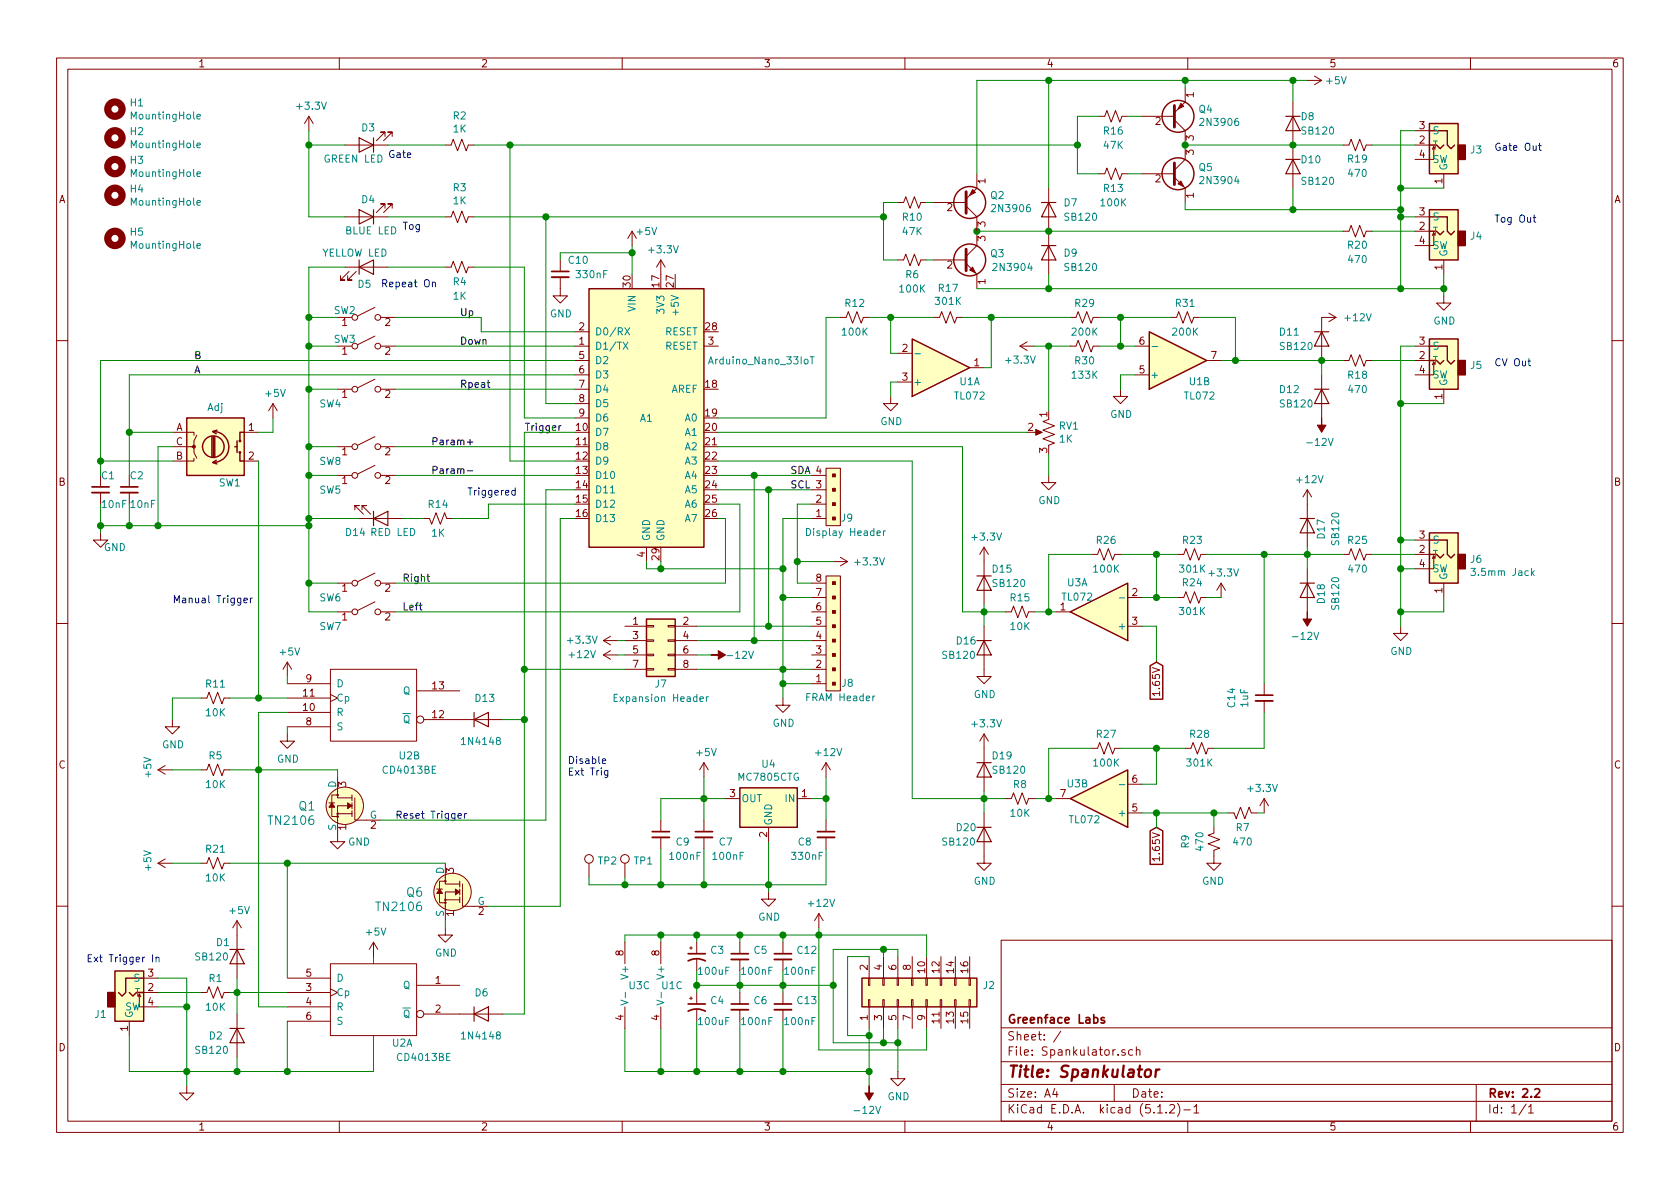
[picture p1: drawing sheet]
<svg xmlns="http://www.w3.org/2000/svg" width="297mm" height="210mm" viewBox="0 0 297 210" stroke-linecap="round" stroke-linejoin="round" font-family="sans-serif">
<defs><g id="words">
<text font-size="2.8" fill="#840000" x="178" y="190.5">Title: Spankulator</text>
<g font-size="2.1" fill="#008484">
<text x="52.9" y="143.3">Q1</text>
<text x="47.8" y="145.9">TN2106</text>
<text x="66.8" y="161.1">TN2106</text>
<text x="71.9" y="158.6">Q6</text>
</g>
<g font-size="2.1" fill="#840000">
<text x="178" y="184">Sheet: /</text>
<text x="178" y="181">Greenface Labs</text>
<text x="178" y="186.7">File: Spankulator.sch</text>
<text x="178" y="196.9">KiCad E.D.A. kicad (5.1.2)-1</text>
<text x="178" y="194.1">Size: A4</text>
<text x="200" y="194.1">Date:</text>
<text x="263" y="194.1">Rev: 2.2</text>
<text x="263" y="196.9">Id: 1/1</text>
</g>
<g font-size="1.8" fill="#840000">
<text x="35" y="11.9">1</text>
<text x="85" y="11.9">2</text>
<text x="135" y="11.9">3</text>
<text x="185" y="11.9">4</text>
<text x="235" y="11.9">5</text>
<text x="285" y="11.9">6</text>
<text x="211.1" y="17.2" transform="rotate(-90 211.1 17.2)">1</text>
<text x="204.3" y="22.1">2</text>
<text x="251" y="22.9">3</text>
<text x="211.1" y="27.4" transform="rotate(-90 211.1 27.4)">3</text>
<text x="211.1" y="24.9" transform="rotate(-90 211.1 24.9)">3</text>
<text x="251" y="25.4">2</text>
<text x="251" y="27.9">4</text>
<text x="10.4" y="35.9">A</text>
<text x="174.2" y="32.5" transform="rotate(-90 174.2 32.5)">1</text>
<text x="204.3" y="32.3">2</text>
<text x="211.1" y="35" transform="rotate(-90 211.1 35)">1</text>
<text x="255" y="32.5" transform="rotate(-90 255 32.5)">1</text>
<text x="285.4" y="35.9">A</text>
<text x="167.5" y="37.3">2</text>
<text x="174.2" y="40.1" transform="rotate(-90 174.2 40.1)">3</text>
<text x="251" y="40.6">2</text>
<text x="251" y="38.1">3</text>
<text x="167.5" y="47.5">2</text>
<text x="174.2" y="42.6" transform="rotate(-90 174.2 42.6)">3</text>
<text x="251" y="43.2">4</text>
<text x="255" y="47.7" transform="rotate(-90 255 47.7)">1</text>
<text x="111.5" y="50.7" transform="rotate(-90 111.5 50.7)">30</text>
<text x="116.6" y="50.7" transform="rotate(-90 116.6 50.7)">17</text>
<text x="119.1" y="50.7" transform="rotate(-90 119.1 50.7)">27</text>
<text x="174.2" y="50.3" transform="rotate(-90 174.2 50.3)">1</text>
<text x="60.5" y="57.7">1</text>
<text x="68.1" y="57.7">2</text>
<text x="102.4" y="58.4">2</text>
<text x="124.8" y="58.4">28</text>
<text x="60.5" y="62.7">1</text>
<text x="68.1" y="62.7">2</text>
<text x="102.4" y="61">1</text>
<text x="102.4" y="63.5">5</text>
<text x="125.2" y="61">3</text>
<text x="159.5" y="62.2">2</text>
<text x="172.2" y="64.8">1</text>
<text x="201.4" y="61">6</text>
<text x="214.1" y="63.5">7</text>
<text x="251" y="63.5">2</text>
<text x="251" y="61">3</text>
<text x="60.5" y="70.4">1</text>
<text x="68.1" y="70.4">2</text>
<text x="102.4" y="66">6</text>
<text x="102.4" y="68.6">7</text>
<text x="102.4" y="71.1">8</text>
<text x="124.8" y="68.6">18</text>
<text x="159.5" y="67.3">3</text>
<text x="201.4" y="66">5</text>
<text x="251" y="66">4</text>
<text x="255" y="70.6" transform="rotate(-90 255 70.6)">1</text>
<text x="31.1" y="76.2">A</text>
<text x="44" y="76.2">1</text>
<text x="101.9" y="76.2">10</text>
<text x="102.4" y="73.7">9</text>
<text x="124.8" y="73.7">19</text>
<text x="124.8" y="76.2">20</text>
<text x="181.8" y="76.2">2</text>
<text x="185.2" y="73.8" transform="rotate(-90 185.2 73.8)">1</text>
<text x="31.1" y="81.3">B</text>
<text x="31.1" y="78.7">C</text>
<text x="44" y="81.3">2</text>
<text x="60.5" y="80.5">1</text>
<text x="68.1" y="80.5">2</text>
<text x="101.9" y="78.7">11</text>
<text x="101.9" y="81.3">12</text>
<text x="101.9" y="83.8">13</text>
<text x="124.8" y="78.7">21</text>
<text x="124.8" y="81.3">22</text>
<text x="124.8" y="83.8">23</text>
<text x="185.2" y="80.1" transform="rotate(-90 185.2 80.1)">3</text>
<text x="10.4" y="85.9">B</text>
<text x="60.5" y="85.6">1</text>
<text x="68.1" y="85.6">2</text>
<text x="101.9" y="86.4">14</text>
<text x="101.9" y="88.9">15</text>
<text x="124.8" y="86.4">24</text>
<text x="124.8" y="88.9">25</text>
<text x="144.3" y="88.9">2</text>
<text x="285.4" y="85.9">B</text>
<text x="101.9" y="91.4">16</text>
<text x="124.8" y="91.4">26</text>
<text x="144.3" y="91.4">1</text>
<text x="251" y="95.2">3</text>
<text x="114" y="98.5" transform="rotate(-90 114 98.5)">4</text>
<text x="116.6" y="99" transform="rotate(-90 116.6 99)">29</text>
<text x="251" y="97.8">2</text>
<text x="251" y="100.3">4</text>
<text x="60.5" y="104.6">1</text>
<text x="68.1" y="104.6">2</text>
<text x="144.3" y="107.9">6</text>
<text x="144.3" y="105.4">7</text>
<text x="144.3" y="102.9">8</text>
<text x="187.5" y="107.9">1</text>
<text x="200.2" y="105.4">2</text>
<text x="255" y="104.9" transform="rotate(-90 255 104.9)">1</text>
<text x="60.5" y="109.7">1</text>
<text x="68.1" y="109.7">2</text>
<text x="111.9" y="110.5">1</text>
<text x="111.9" y="113">3</text>
<text x="120.8" y="110.5">2</text>
<text x="120.8" y="113">4</text>
<text x="144.3" y="113">4</text>
<text x="144.3" y="110.5">5</text>
<text x="200.2" y="110.5">3</text>
<text x="111.9" y="115.6">5</text>
<text x="111.9" y="118.1">7</text>
<text x="120.8" y="115.6">6</text>
<text x="120.8" y="118.1">8</text>
<text x="144.3" y="118.1">2</text>
<text x="144.3" y="115.6">3</text>
<text x="53.6" y="125.7">10</text>
<text x="53.6" y="123.2">11</text>
<text x="54.1" y="120.6">9</text>
<text x="76.5" y="121.9">13</text>
<text x="144.3" y="120.6">1</text>
<text x="205.1" y="122.5" transform="rotate(-90 205.1 122.5)">1.65V</text>
<text x="54.1" y="128.3">8</text>
<text x="76.5" y="127">12</text>
<text x="10.4" y="135.9">C</text>
<text x="285.4" y="135.9">C</text>
<text x="61.2" y="139.2" transform="rotate(-90 61.2 139.2)">3</text>
<text x="129.1" y="141">3</text>
<text x="141.8" y="141">1</text>
<text x="187.5" y="141">7</text>
<text x="200.2" y="143.5">5</text>
<text x="200.2" y="138.4">6</text>
<text x="61.2" y="146.8" transform="rotate(-90 61.2 146.8)">1</text>
<text x="65.6" y="146.6">2</text>
<text x="135.6" y="148.1" transform="rotate(-90 135.6 148.1)">2</text>
<text x="80.3" y="154.4" transform="rotate(-90 80.3 154.4)">3</text>
<text x="205.1" y="151.7" transform="rotate(-90 205.1 151.7)">1.65V</text>
<text x="84.6" y="161.8">2</text>
<text x="80.3" y="162" transform="rotate(-90 80.3 162)">1</text>
<text x="26.2" y="172.7">3</text>
<text x="54.1" y="172.7">5</text>
<text x="77" y="174">1</text>
<text x="110.2" y="169" transform="rotate(-90 110.2 169)">8</text>
<text x="116.6" y="169" transform="rotate(-90 116.6 169)">8</text>
<text x="153.4" y="171.5" transform="rotate(-90 153.4 171.5)">2</text>
<text x="156" y="171.5" transform="rotate(-90 156 171.5)">4</text>
<text x="158.5" y="171.5" transform="rotate(-90 158.5 171.5)">6</text>
<text x="161" y="171.5" transform="rotate(-90 161 171.5)">8</text>
<text x="163.6" y="172" transform="rotate(-90 163.6 172)">10</text>
<text x="166.1" y="172" transform="rotate(-90 166.1 172)">12</text>
<text x="168.7" y="172" transform="rotate(-90 168.7 172)">14</text>
<text x="171.2" y="172" transform="rotate(-90 171.2 172)">16</text>
<text x="26.2" y="175.3">2</text>
<text x="26.2" y="177.8">4</text>
<text x="54.1" y="175.3">3</text>
<text x="54.1" y="177.8">4</text>
<text x="77" y="179.1">2</text>
<text x="10.4" y="185.9">D</text>
<text x="22.6" y="182.3" transform="rotate(-90 22.6 182.3)">1</text>
<text x="54.1" y="180.3">6</text>
<text x="110.2" y="180.4" transform="rotate(-90 110.2 180.4)">4</text>
<text x="116.6" y="180.4" transform="rotate(-90 116.6 180.4)">4</text>
<text x="153.4" y="180.4" transform="rotate(-90 153.4 180.4)">1</text>
<text x="156" y="180.4" transform="rotate(-90 156 180.4)">3</text>
<text x="158.5" y="180.4" transform="rotate(-90 158.5 180.4)">5</text>
<text x="161" y="180.4" transform="rotate(-90 161 180.4)">7</text>
<text x="163.6" y="180.4" transform="rotate(-90 163.6 180.4)">9</text>
<text x="166.1" y="180.9" transform="rotate(-90 166.1 180.9)">11</text>
<text x="168.7" y="180.9" transform="rotate(-90 168.7 180.9)">13</text>
<text x="171.2" y="180.9" transform="rotate(-90 171.2 180.9)">15</text>
<text x="285.4" y="185.9">D</text>
<text x="35" y="199.9">1</text>
<text x="85" y="199.9">2</text>
<text x="135" y="199.9">3</text>
<text x="185" y="199.9">4</text>
<text x="235" y="199.9">5</text>
<text x="285" y="199.9">6</text>
</g>
<g font-size="1.8" fill="#008484">
<text x="234.6" y="14.9">+5V</text>
<text x="23.1" y="23.9">H2</text>
<text x="23.1" y="18.8">H1</text>
<text x="23.4" y="21.1">MountingHole</text>
<text x="52.7" y="19.4">+3.3V</text>
<text x="64" y="23.2">D3</text>
<text x="80.2" y="21.1">R2</text>
<text x="80.2" y="23.4">1K</text>
<text x="195.2" y="23.8">R16</text>
<text x="212" y="20">Q4</text>
<text x="212.5" y="22.3">2N3906</text>
<text x="230.1" y="21.3">D8</text>
<text x="230.3" y="23.8">SB120</text>
<text x="253.2" y="23.7">S</text>
<text x="23.1" y="29">H3</text>
<text x="23.4" y="26.2">MountingHole</text>
<text x="57.4" y="28.7">GREEN LED</text>
<text x="195.2" y="26.3">47K</text>
<text x="230.1" y="28.9">D10</text>
<text x="238.4" y="28.7">R19</text>
<text x="253.2" y="26.3">T</text>
<text x="253.2" y="28.8">SW</text>
<text x="260" y="27.1">J3</text>
<text x="23.1" y="34.1">H4</text>
<text x="23.4" y="31.3">MountingHole</text>
<text x="64" y="35.9">D4</text>
<text x="80.2" y="33.8">R3</text>
<text x="175.2" y="35.2">Q2</text>
<text x="195.2" y="34">R13</text>
<text x="212" y="30.2">Q5</text>
<text x="212.5" y="32.6">2N3904</text>
<text x="230.3" y="32.7">SB120</text>
<text x="238.5" y="31.3">470</text>
<text x="255.9" y="30.2" transform="rotate(-90 255.9 30.2)">G</text>
<text x="23.1" y="41.7">H5</text>
<text x="23.4" y="36.4">MountingHole</text>
<text x="61.2" y="41.4">BLUE LED</text>
<text x="80.2" y="36.1">1K</text>
<text x="112.7" y="41.6">+5V</text>
<text x="159.7" y="39">R10</text>
<text x="159.7" y="41.6">47K</text>
<text x="175.7" y="37.5">2N3906</text>
<text x="188.2" y="36.5">D7</text>
<text x="188.4" y="39">SB120</text>
<text x="194.7" y="36.5">100K</text>
<text x="253.2" y="41.5">T</text>
<text x="253.2" y="39">S</text>
<text x="23.4" y="44">MountingHole</text>
<text x="57" y="45.4">YELLOW LED</text>
<text x="100.6" y="46.7">C10</text>
<text x="114.9" y="44.8">+3.3V</text>
<text x="175.2" y="45.5">Q3</text>
<text x="175.9" y="47.9">2N3904</text>
<text x="188.2" y="45.4">D9</text>
<text x="188.4" y="47.9">SB120</text>
<text x="238.4" y="44">R20</text>
<text x="238.5" y="46.5">470</text>
<text x="253.2" y="44.1">SW</text>
<text x="255.9" y="45.5" transform="rotate(-90 255.9 45.5)">G</text>
<text x="260" y="42.4">J4</text>
<text x="63.3" y="50.9">D5</text>
<text x="80.2" y="50.5">R4</text>
<text x="80.2" y="53">1K</text>
<text x="102.1" y="49.2">330nF</text>
<text x="159.2" y="51.7">100K</text>
<text x="160.2" y="49.2">R6</text>
<text x="165.5" y="53.9">301K</text>
<text x="166" y="51.6">R17</text>
<text x="59.1" y="55.5">SW2</text>
<text x="97.2" y="56.1">GND</text>
<text x="105.2" y="59.3">D0/RX</text>
<text x="112.4" y="55" transform="rotate(-90 112.4 55)">VIN</text>
<text x="117.5" y="55.2" transform="rotate(-90 117.5 55.2)">3V3</text>
<text x="117.6" y="59.3">RESET</text>
<text x="120" y="55.3" transform="rotate(-90 120 55.3)">+5V</text>
<text x="149" y="59.4">100K</text>
<text x="149.5" y="54.3">R12</text>
<text x="189.7" y="59.4">200K</text>
<text x="190.1" y="54.3">R29</text>
<text x="207.4" y="59.4">200K</text>
<text x="207.9" y="54.3">R31</text>
<text x="226.3" y="59.4">D11</text>
<text x="237.9" y="56.8">+12V</text>
<text x="253.4" y="57.4">GND</text>
<text x="59.1" y="60.6">SW3</text>
<text x="105.2" y="61.8">D1/TX</text>
<text x="105.2" y="64.4">D2</text>
<text x="117.6" y="61.8">RESET</text>
<text x="125.7" y="64.4">Arduino_Nano_33IoT</text>
<text x="178" y="64.3">+3.3V</text>
<text x="190.1" y="64.4">R30</text>
<text x="226.5" y="61.9">SB120</text>
<text x="253.2" y="64.4">T</text>
<text x="253.2" y="61.8">S</text>
<text x="260" y="65.2">J5</text>
<text x="47" y="70.2">+5V</text>
<text x="105.2" y="66.9">D3</text>
<text x="105.2" y="69.5">D4</text>
<text x="118.6" y="69.5">AREF</text>
<text x="161.4" y="68.2">+</text>
<text x="168.9" y="70.7">TL072</text>
<text x="169.7" y="68.1">U1A</text>
<text x="189.7" y="67">133K</text>
<text x="203.3" y="66.9">+</text>
<text x="209.5" y="70.7">TL072</text>
<text x="210.3" y="68.1">U1B</text>
<text x="226.3" y="69.5">D12</text>
<text x="238.4" y="67">R18</text>
<text x="238.6" y="69.5">470</text>
<text x="253.2" y="66.9">SW</text>
<text x="255.9" y="68.3" transform="rotate(-90 255.9 68.3)">G</text>
<text x="36.7" y="72.7">Adj</text>
<text x="56.5" y="72.1">SW4</text>
<text x="105.2" y="77.1">D7</text>
<text x="105.2" y="72">D5</text>
<text x="105.2" y="74.5">D6</text>
<text x="113.2" y="74.6">A1</text>
<text x="121.2" y="74.5">A0</text>
<text x="121.2" y="77.1">A1</text>
<text x="155.7" y="75.2">GND</text>
<text x="187.3" y="76">RV1</text>
<text x="196.3" y="73.9">GND</text>
<text x="226.5" y="72.1">SB120</text>
<text x="56.5" y="82.2">SW8</text>
<text x="105.2" y="79.6">D8</text>
<text x="105.2" y="82.2">D9</text>
<text x="121.2" y="79.6">A2</text>
<text x="121.2" y="82.2">A3</text>
<text x="187.4" y="78.3">1K</text>
<text x="231.4" y="78.9">-12V</text>
<text x="18" y="84.8">C1</text>
<text x="18.1" y="89.8">10nF</text>
<text x="23.1" y="84.8">C2</text>
<text x="23.2" y="89.8">10nF</text>
<text x="38.7" y="86">SW1</text>
<text x="56.5" y="87.3">SW5</text>
<text x="75.8" y="89.8">R14</text>
<text x="105.2" y="84.7">D10</text>
<text x="105.2" y="87.2">D11</text>
<text x="105.2" y="89.8">D12</text>
<text x="121.2" y="84.7">A4</text>
<text x="121.2" y="87.2">A5</text>
<text x="121.2" y="89.8">A6</text>
<text x="183.6" y="89.1">GND</text>
<text x="229.4" y="85.4">+12V</text>
<text x="61.2" y="94.8">D14 RED LED</text>
<text x="76.4" y="94.9">1K</text>
<text x="105.2" y="92.3">D13</text>
<text x="114.9" y="95.8" transform="rotate(-90 114.9 95.8)">GND</text>
<text x="117.5" y="95.8" transform="rotate(-90 117.5 95.8)">GND</text>
<text x="121.2" y="92.3">A7</text>
<text x="143.1" y="94.8">Display Header</text>
<text x="148.8" y="92.2">J9</text>
<text x="172" y="95.6">+3.3V</text>
<text x="234.2" y="95.2" transform="rotate(-90 234.2 95.2)">D17</text>
<text x="18.4" y="97.5">GND</text>
<text x="151.3" y="100">+3.3V</text>
<text x="175.5" y="101.3">D15</text>
<text x="193.5" y="101.3">100K</text>
<text x="194" y="96.2">R26</text>
<text x="208.7" y="101.3">301K</text>
<text x="209.2" y="96.2">R23</text>
<text x="213.9" y="101.9">+3.3V</text>
<text x="236.8" y="96.2" transform="rotate(-90 236.8 96.2)">SB120</text>
<text x="238.4" y="96.2">R25</text>
<text x="238.6" y="101.3">470</text>
<text x="253.2" y="98.7">T</text>
<text x="253.2" y="96.1">S</text>
<text x="253.2" y="101.2">SW</text>
<text x="260" y="99.5">J6</text>
<text x="260.7" y="101.8">3.5mm Jack</text>
<text x="56.5" y="106.3">SW6</text>
<text x="175.7" y="103.8">SB120</text>
<text x="178.7" y="106.3">R15</text>
<text x="187.9" y="106.2">TL072</text>
<text x="188.7" y="103.7">U3A</text>
<text x="209.2" y="103.7">R24</text>
<text x="234.2" y="106.6" transform="rotate(-90 234.2 106.6)">D18</text>
<text x="236.8" y="107.7" transform="rotate(-90 236.8 107.7)">SB120</text>
<text x="255.9" y="102.6" transform="rotate(-90 255.9 102.6)">G</text>
<text x="56.5" y="111.4">SW7</text>
<text x="100.5" y="113.8">+3.3V</text>
<text x="169.2" y="114">D16</text>
<text x="178.7" y="111.4">10K</text>
<text x="198.2" y="111.4">+</text>
<text x="208.7" y="108.8">301K</text>
<text x="228.9" y="113.2">-12V</text>
<text x="49.6" y="115.9">+5V</text>
<text x="100.8" y="116.4">+12V</text>
<text x="129" y="116.5">-12V</text>
<text x="166.8" y="116.5">SB120</text>
<text x="245.8" y="115.8">GND</text>
<text x="36.5" y="121.6">R11</text>
<text x="59.4" y="124.1">Cp</text>
<text x="59.4" y="121.5">D</text>
<text x="71.3" y="122.8">Q</text>
<text x="84.1" y="124.1">D13</text>
<text x="109.1" y="124.1">Expansion Header</text>
<text x="115.9" y="121.6">J7</text>
<text x="142.8" y="124">FRAM Header</text>
<text x="148.9" y="121.5">J8</text>
<text x="172.2" y="123.4">GND</text>
<text x="218.4" y="125" transform="rotate(-90 218.4 125)">C14</text>
<text x="220.7" y="125" transform="rotate(-90 220.7 125)">1uF</text>
<text x="36.5" y="126.7">10K</text>
<text x="59.4" y="126.6">R</text>
<text x="59.4" y="129.2">S</text>
<text x="71.3" y="127.9">Q</text>
<text x="81.9" y="131.7">1N4148</text>
<text x="136.6" y="128.5">GND</text>
<text x="172" y="128.6">+3.3V</text>
<text x="194" y="130.5">R27</text>
<text x="210.5" y="130.5">R28</text>
<text x="26.8" y="137.4" transform="rotate(-90 26.8 137.4)">+5V</text>
<text x="28.7" y="132.3">GND</text>
<text x="37" y="134.3">R5</text>
<text x="49" y="134.9">GND</text>
<text x="67.9" y="136.8">CD4013BE</text>
<text x="70.6" y="134.3">U2B</text>
<text x="123.2" y="133.7">+5V</text>
<text x="134.8" y="135.8">U4</text>
<text x="144.3" y="133.7">+12V</text>
<text x="175.5" y="134.3">D19</text>
<text x="175.7" y="136.8">SB120</text>
<text x="193.5" y="135.6">100K</text>
<text x="210" y="135.6">301K</text>
<text x="36.5" y="139.4">10K</text>
<text x="59.4" y="139.3" transform="rotate(-90 59.4 139.3)">D</text>
<text x="130.7" y="138.1">MC7805CTG</text>
<text x="131.1" y="141.9">OUT</text>
<text x="138.9" y="141.9">IN</text>
<text x="179.2" y="139.4">R8</text>
<text x="188.7" y="139.2">U3B</text>
<text x="220.8" y="140">+3.3V</text>
<text x="59.4" y="146.9" transform="rotate(-90 59.4 146.9)">S</text>
<text x="61.5" y="149.5">GND</text>
<text x="65.4" y="144.8">G</text>
<text x="119.6" y="149.5">C9</text>
<text x="127.2" y="149.5">C7</text>
<text x="136.5" y="146" transform="rotate(-90 136.5 146)">GND</text>
<text x="141.2" y="149.5">C8</text>
<text x="166.8" y="149.5">SB120</text>
<text x="169.2" y="147">D20</text>
<text x="178.7" y="144.4">10K</text>
<text x="189.2" y="145.6">TL072</text>
<text x="198.2" y="144.4">+</text>
<text x="210.2" y="150" transform="rotate(-90 210.2 150)">R9</text>
<text x="218.2" y="149.5">470</text>
<text x="218.6" y="147">R7</text>
<text x="26.8" y="153.9" transform="rotate(-90 26.8 153.9)">+5V</text>
<text x="36.5" y="150.8">R21</text>
<text x="36.5" y="155.9">10K</text>
<text x="78.5" y="154.6" transform="rotate(-90 78.5 154.6)">D</text>
<text x="105.8" y="152.9">TP2</text>
<text x="112.1" y="152.9">TP1</text>
<text x="118.6" y="152.1">100nF</text>
<text x="126.2" y="152.1">100nF</text>
<text x="140.2" y="152.1">330nF</text>
<text x="212.8" y="150.3" transform="rotate(-90 212.8 150.3)">470</text>
<text x="40.7" y="161.6">+5V</text>
<text x="84.4" y="160">G</text>
<text x="143.1" y="160.4">+12V</text>
<text x="172.2" y="156.5">GND</text>
<text x="212.5" y="156.5">GND</text>
<text x="38.3" y="167.3">D1</text>
<text x="64.8" y="165.4">+5V</text>
<text x="78.5" y="162.1" transform="rotate(-90 78.5 162.1)">S</text>
<text x="134.1" y="162.8">GND</text>
<text x="23.7" y="173.6">S</text>
<text x="34.7" y="169.8">SB120</text>
<text x="37" y="173.7">R1</text>
<text x="59.4" y="173.6">D</text>
<text x="76.9" y="169.2">GND</text>
<text x="111.1" y="172.8" transform="rotate(-90 111.1 172.8)">V+</text>
<text x="117.5" y="172.8" transform="rotate(-90 117.5 172.8)">V+</text>
<text x="123.6" y="172.4">100uF</text>
<text x="125.7" y="168.7">C3</text>
<text x="131.3" y="172.4">100nF</text>
<text x="133.3" y="168.7">C5</text>
<text x="138.9" y="172.4">100nF</text>
<text x="141" y="168.7">C12</text>
<text x="22" y="178.7">SW</text>
<text x="23.8" y="176.1">T</text>
<text x="36.5" y="178.7">10K</text>
<text x="59.4" y="176.1">Cp</text>
<text x="59.4" y="178.7">R</text>
<text x="71.3" y="174.9">Q</text>
<text x="71.3" y="180">Q</text>
<text x="84" y="176.2">D6</text>
<text x="111.3" y="174.9">U3C</text>
<text x="117.1" y="174.9">U1C</text>
<text x="125.7" y="177.6">C4</text>
<text x="133.3" y="177.6">C6</text>
<text x="141" y="177.6">C13</text>
<text x="173.9" y="174.9">J2</text>
<text x="16.8" y="180">J1</text>
<text x="23.5" y="180.1" transform="rotate(-90 23.5 180.1)">G</text>
<text x="37" y="183.8">D2</text>
<text x="59.4" y="181.2">S</text>
<text x="69.4" y="185.1">U2A</text>
<text x="81.9" y="183.8">1N4148</text>
<text x="123.6" y="181.3">100uF</text>
<text x="131.3" y="181.3">100nF</text>
<text x="138.9" y="181.3">100nF</text>
<text x="34.7" y="186.4">SB120</text>
<text x="70.5" y="187.6">CD4013BE</text>
<text x="151.4" y="197">-12V</text>
<text x="156.9" y="194.6">GND</text>
</g>
<g font-size="1.8" fill="#0000c2">
<text x="68.6" y="27.9">Gate</text>
<text x="264.2" y="26.7">Gate Out</text>
<text x="71.1" y="40.6">Tog</text>
<text x="264.2" y="39.4">Tog Out</text>
<text x="67.3" y="50.8">Repeat On</text>
<text x="264.2" y="64.8">CV Out</text>
<text x="82.5" y="87.6">Triggered</text>
<text x="30.5" y="106.7">Manual Trigger</text>
<text x="100.3" y="135.1">Disable</text>
<text x="100.3" y="137.2">Ext Trig</text>
<text x="69.8" y="144.8">Reset Trigger</text>
<text x="15.2" y="170.2">Ext Trigger In</text>
</g>
<g font-size="1.8">
<text x="81.3" y="55.9">Up</text>
<text x="34.3" y="63.5">B</text>
<text x="81.3" y="61">Down</text>
<text x="34.3" y="66">A</text>
<text x="81.3" y="68.6">Rpeat</text>
<text x="92.7" y="76.2">Trigger</text>
<text x="76.2" y="78.7">Param+</text>
<text x="76.2" y="83.8">Param-</text>
<text x="139.7" y="83.8">SDA 4</text>
<text x="139.7" y="86.4">SCL 3</text>
<text x="71.1" y="102.9">Right</text>
<text x="71.1" y="107.9">Left</text>
</g>
</g></defs>
<g fill="none" stroke="#840000" stroke-width=".18">
<path d="M10 10.3h277v189.9h-277zM12 12.2h273v186.1h-273zM60 10.3v1.9M110 10.3v1.9M160 10.3v1.9M210 10.3v1.9M228.6 18v15.3M260 10.3v1.9M61 25.6h7.6M61 38.3h7.6M68.1 24.1v-.7h-.8h.8l-1.6 1.5M68.1 36.8v-.7h-.8h.8l-1.6 1.5"/>
<path d="M69.3 24.1v-.7h-.7h.7l-1.5 1.5M69.3 36.8v-.7h-.7h.7l-1.5 1.5M78.7 25.6h1.1l.3-1 .8 2.1 .8-2.1 .7 2.1 .4-1.1h1M78.7 38.3h1.1l.3-1 .8 2.1 .8-2.1 .7 2.1 .4-1.1h1M158.7 35.8h1.1l.3-1 .8 2 .8-2 .7 2 .4-1h1M185.4 33.3v15.2M194.3 30.7h1l.4-1 .8 2 .7-2 .8 2 .4-1h1M194.3 20.6h1l.4-1 .8 2 .7-2 .8 2 .4-1h1M237.5 25.6h1l.4-1 .7 2.1 .8-2.1 .8 2.1 .4-1.1h1M250.2 25.6h2.5M250.2 38.3h2.5M250.2 23.1h2.5"/>
<path d="M253.7 26.4l-.2-.5v2.3h-3.3M255.3 30.7v2.6M61 47.2h7.6M61.7 48l-1.5 1.5h.8h-.8v-.7M63 48l-1.5 1.5h.7h-.7v-.7M66.3 59.4l-3.1 1.6M66.3 54.4l-3.1 1.5M67.3 56.1h2.5M78.7 47.2h1.1l.3-1 .8 2.1 .8-2.1 .7 2.1 .4-1.1h1M101.6 58.7h2.5M111.8 40.9l-.8 1.3M111.8 40.9v2.5"/>
<path d="M111.8 40.9l.7 1.3M116.8 46l-.7 1.2M116.8 46v2.5M116.8 46l.8 1.2M158.7 46h1.1l.3-1 .8 2 .8-2 .7 2 .4-1h1M165.1 56.1h1l.4-1 .8 2 .7-2 .8 2 .4-1h1M234.9 55.4l1.3 .7M236.2 56.1h-2.5v7.6M236.2 56.1l-1.3 .8M237.5 40.9h1l.4-1 .7 2 .8-2 .8 2 .4-1h1M250.2 40.9h2.5M253.7 41.7l-.2-.6v2.3h-3.3"/>
<path d="M255.3 52.3v1.3h1.2l-1.2 1.3-1.3-1.3h1.3M255.3 46v2.5M10 60.2h2M30.5 76.4h3.8v.6M30.5 79h3.8v1l.5 1M34.8 77l-.5 1v1h-.5M43.2 76.4h2.5M59.7 68.8h2.5M59.7 79h2.5M66.3 67.1l-3.1 1.5M66.3 77.2l-3.1 1.5M67.3 61.2h2.5"/>
<path d="M67.3 68.8h2.5M67.3 79h2.5M101.6 61.2h2.5M101.6 63.7h2.5M101.6 66.3h2.5M101.6 68.8h2.5M101.6 71.4h2.5M101.6 73.9h2.5M124.5 61.2h2.5M157.5 70.1v1.3h1.2l-1.2 1.2-1.3-1.2h1.3M158.7 62.5h2.6M158.7 67.6h2.6"/>
<path d="M171.4 65h2.6M200.7 61.2h2.5M200.7 66.3h2.5M213.4 63.7h2.5M233.7 66.3v7.6M237.5 63.7h1l.4-1 .7 2.1 .8-2.1 .8 2.1 .4-1.1h1M250.2 61.2h2.5M250.2 63.7h2.5M253.7 64.5l-.2-.5v2.3h-3.3M255.3 68.8v2.6M285 60.2h2M17.8 94.2v1.3h1.2l-1.2 1.3-1.3-1.3h1.3"/>
<path d="M17.8 84.1v2M17.8 87.1v2M22.9 84.1v2M22.9 87.1v2M34.3 81v.5h-3.8M43.2 81.5h2.5M59.7 84.1h2.5M66.3 82.3l-3.1 1.5M67.3 84.1h2.5M114.3 96.8v2.5M250.2 98h2.5M250.2 95.5h2.5"/>
<path d="M253.7 98.8l-.2-.5v2.3h-3.3M10 110.3h2M58.4 118.4h15.3v12.7h-15.3zM59.7 108.2h2.5M59.7 103.1h2.5M66.3 106.4l-3.1 1.5M66.3 101.3l-3.1 1.6M67.3 108.2h2.5M67.3 103.1h2.5M146 101.8h2.6v20.4h-2.6zM247.6 110.7v1.3h1.3l-1.3 1.3-1.2-1.3h1.2M255.3 103.1v2.6"/>
<path d="M285 110.3h2M50.8 126h7.6M50.8 123.4h7.6M50.8 128.5h7.6M50.8 120.9h7.6M58.4 122.8l1.3 .6-1.3 .7M73.7 122.2h7.6M74.9 127.2h6.4M124.5 134.9v2.5M124.5 134.9l-.8 1.2M124.5 134.9l.7 1.2M138.4 123.4v1.3h1.3l-1.3 1.3-1.2-1.3h1.2"/>
<path d="M146 134.9l-.7 1.2M146 134.9v2.5M146 134.9l.8 1.2M110.5 152.6v2.6M124.5 145v2.1M124.5 148.1v2M128.3 141.2h2.5M135.9 157.7v1.3h1.3l-1.3 1.3-1.3-1.3h1.3M135.9 146.3v2.5M141 141.2h2.5M146 145v2.1M146 148.1v2"/>
<path d="M214.6 146.3v1l-1 .4 2 .8-2 .7 2 .8-1 .4v2.2h-1.2l1.2 1.3 1.3-1.3h-1.3M217.2 143.8h1l.4 1 .7-2.1 .8 2.1 .8-2.1 .3 1.1h1M223.5 141.2l.8 1.3M223.5 141.2v2.6M223.5 141.2l-.7 1.3M10 160.2h2M24.4 176.3l.2-.5v2.2h3.3M25.4 175.5h2.5M25.4 173h2.5M35.6 175.5h1l.4-1 .7 2 .8-2 .7 2 .4-1h1M41.9 165.3v7.7M41.9 179.3v7.6"/>
<path d="M50.8 175.5h7.6M50.8 178h7.6M50.8 173h7.6M58.4 170.4h15.3v12.7h-15.3zM58.4 174.9l1.3 .6-1.3 .6M73.7 174.2h7.6M74.9 179.3h14M121.9 167.6h.5M121.9 176.5h.5M122.2 167.4v.5M122.2 176.3v.5M123.2 166.6v2.1"/>
<path d="M123.2 169.7v2M123.2 175.5v2M123.2 178.6v2M130.8 166.6v2.1M130.8 169.7v2M130.8 175.5v2M130.8 178.6v2M144.8 161.5l-.8 1.3M144.8 161.5v2.6M144.8 161.5l.7 1.3M153.5 176.8h.3v1.2h-.3zM153.5 173h.3v1.2h-.3z"/>
<path d="M153.7 169.2v3.8M153.7 178v3.9M156.1 176.8h.2v1.2h-.2zM156.1 173h.2v1.2h-.2zM156.2 169.2v3.8M156.2 178v3.9M158.6 176.8h.3v1.2h-.3zM158.6 173h.3v1.2h-.3zM158.7 169.2v3.8M158.7 178v3.9M161.2 176.8h.2v1.2h-.2zM161.2 173h.2v1.2h-.2z"/>
<path d="M161.3 169.2v3.8M161.3 178v3.9M163.7 176.8h.3v1.2h-.3zM163.7 173h.3v1.2h-.3zM163.8 169.2v3.8M163.8 178v3.9M166.2 176.8h.3v1.2h-.3zM166.2 173h.3v1.2h-.3zM166.4 169.2v3.8M166.4 178v3.9M168.8 176.8h.2v1.2h-.2zM168.8 173h.2v1.2h-.2z"/>
<path d="M168.9 169.2v3.8M168.9 178v3.9M171.3 176.8h.3v1.2h-.3zM171.3 173h.3v1.2h-.3zM171.4 169.2v3.8M171.4 178v3.9M177 166.3h108v32h-108zM285 160.2h2M22.9 180.6v2.5M33 192v1.3h1.3l-1.3 1.3-1.3-1.3h1.3M50.8 180.6h7.6M60 198.3v1.9"/>
<path d="M110 198.3v1.9M160 198.3v1.9M177 194.8h108M177 191.8h108M177 187.8h108M177 181.8h108M186.5 192.5l-.4 1h1M186.8 193v1M187.6 182.3l-1.3 2M197 191.8v3M198.9 185.7a.37 .37 0 0 0-.6 .1l.1 .2 .5 .2 .1 .1-.2 .3-.5-.1M200.3 185.7l-.5-.1-.3 .3 .1 .6 .2 .1 .5-.1"/>
<path d="M200.9 185.7h.1a.37 .37 0 0 1 .5 .1v.8M200.9 185.1v1.5M204.7 196.8h.8M206.2 196.7v.1M206.8 195.5l.2-.2h.4l.2 .2 .1 .3-.1 .2-.8 .8h.9M208.2 195.1a1.71 1.71 0 0 1 0 2.3M209.3 196.3h1.2M210 198.3v1.9M211.1 195.8l.4-.5v1.5M211.1 196.8h.9M260 198.3v1.9M261 191.8v6.5"/>
<path d="M269.8 195.2l-1.2 2M270.3 195.8l.4-.5v1.5M270.3 196.8h.8"/>
<circle cx="62.7" cy="56.1" r=".51"/>
<circle cx="66.8" cy="56.1" r=".51"/>
<circle cx="62.7" cy="79" r=".51"/>
<circle cx="62.7" cy="68.8" r=".51"/>
<circle cx="62.7" cy="61.2" r=".51"/>
<circle cx="66.8" cy="61.2" r=".51"/>
<circle cx="66.8" cy="79" r=".51"/>
<circle cx="66.8" cy="68.8" r=".51"/>
<circle cx="62.7" cy="84.1" r=".51"/>
<circle cx="66.8" cy="84.1" r=".51"/>
<circle cx="62.7" cy="103.1" r=".51"/>
<circle cx="62.7" cy="108.2" r=".51"/>
<circle cx="66.8" cy="103.1" r=".51"/>
<circle cx="66.8" cy="108.2" r=".51"/>
<circle cx="74.3" cy="127.2" r=".63"/>
<circle cx="110.5" cy="151.9" r=".76"/>
<circle cx="74.3" cy="179.3" r=".63"/>
</g>
<path d="M16.3 86.1h3M21.3 86.1h3.1M122.9 147.1h3.1M144.5 147.1h3.1M121.7 169.9a3.2 3.2 0 0 1 3 0M121.7 178.8a3.2 3.2 0 0 1 3 0M121.7 168.7h3M121.7 177.5h3M129.3 168.7h3M129.3 177.5h3M195.2 180a.37 .37 0 0 0-.5 .1v.3l.5 .1 .1 .1-.2 .3-.4-.1M271.4 192.7l.2-.2h.4l.2 .5-.9 1h.9" fill="none" stroke="#840000" stroke-width=".3"/>
<path d="M202.7 189.2a.51 .51 0 0 1 .8 .3v.6a.56 .56 0 0 1-.6 .4 .56 .56 0 0 1-.5-.4l.1-.6zM204.4 189.1l-.1 1.3M205 189.1a.55 .55 0 0 0-.6 .4" fill="none" stroke="#840000" stroke-width=".41"/>
<g fill="#ffffc2" stroke="#ffffc2" stroke-width=".18">
<path d="M104.1 51h20.4v45.8h-20.4z"/>
<path d="M152.4 173h20.3v5h-20.3z"/>
<path d="M33 73.9h10.2v10.2h-10.2z"/>
<path d="M130.8 139.3h10.2v7h-10.2z"/>
<path d="M161.3 59.9l10.1 5.1-10.1 5.1z"/>
<path d="M203.2 58.7l10.2 5-10.2 5.1z"/>
<path d="M252.7 21.8h5.1v8.9h-5.1z"/>
<path d="M252.7 37.1h5.1v8.9h-5.1z"/>
<path d="M252.7 59.9h5.1v8.9h-5.1z"/>
<path d="M252.7 94.2h5.1v8.9h-5.1z"/>
<path d="M20.3 171.7h5.1v8.9h-5.1z"/>
<path d="M146 101.8h2.6v20.4h-2.6z"/>
</g>
<g fill="none" stroke="#840000" stroke-width=".25">
<path d="M252.7 21.8h5.1v8.9h-5.1zM252.7 37.1h5.1v8.9h-5.1zM252.7 25.6h1.3l.6 .7 .7-.7M252.7 23.1h3.2v2.5l.6 .7 .7-.7M252.7 38.3h3.2v2.6l.6 .6 .7-.6M104.1 51h20.4v45.8h-20.4zM161.3 59.9l10.1 5.1-10.1 5.1zM203.2 58.7l10.2 5-10.2 5.1zM252.7 59.9h5.1v8.9h-5.1zM252.7 40.9h1.3l.6 .6 .7-.6M33 73.9h10.2v10.2h-10.2zM37.5 77.2v3.6"/>
<path d="M37.7 76.3a2.74 2.74 0 0 1 2.8 2.7 2.74 2.74 0 0 1-2.8 2.8M37.7 77.2v3.6M38 77.2v3.6M38.4 76.1l-.8 .2 .6 .4M41.5 79h.4M41.9 78v2M43.2 76.4h-.8v1.6M252.7 63.7h1.3l.6 .7 .7-.7M252.7 61.2h3.2v2.5l.6 .7 .7-.7M38.2 81.4l-.6 .4 .8 .2M42.4 80v1.5h.8M252.7 94.2h5.1v8.9h-5.1z"/>
<path d="M252.7 98h1.3l.6 .7 .7-.7M252.7 95.5h3.2v2.5l.6 .7 .7-.7M130.8 139.3h10.2v7h-10.2zM20.3 171.7h5.1v8.9h-5.1zM22.9 175.5l.6 .6 .6-.6h1.3M25.4 173h-3.2v2.5l-.6 .6-.6-.6M152.4 173h20.3v5h-20.3z"/>
<circle cx="37.7" cy="79" r="1.9"/>
<circle cx="42.4" cy="78" r=".13"/>
<circle cx="42.4" cy="80" r=".13"/>
</g>
<path d="M110.5 58l.8 1.2M111.3 58l-.8 1.2M110.2 60.5l.8 1.3M111 60.5l-.8 1.3M143.2 63.1h.7M143.6 63.1v1.3M161.8 62.6h1M203.7 61.3h1M260.1 100.5h.8l-.5 .5 .4 .1v.5l-.2 .2-.5-.2M270.9 101.3l.4 .5M271.3 100.9l-.5 .5" fill="none" stroke="#008484" stroke-width=".18"/>
<g fill="none" stroke="#840000" stroke-width=".2">
<path d="M63.5 24.4l2.5 1.2-2.5 1.3zM63.5 37.1l2.5 1.2-2.5 1.3zM66 24.4v2.5M66 37.1v2.5M184.1 35.8h2.6M185.4 35.8l1.3 2.5h-2.6zM227.3 20.6h2.6M227.3 28.2h2.6M228.6 20.6l1.3 2.5h-2.6zM228.6 28.2l1.3 2.5h-2.6zM63.5 47.2l2.5-1.2v2.5zM63.5 46v2.5"/>
<path d="M184.1 43.4h2.6M185.4 43.4l1.3 2.6h-2.6zM232.4 58.7h2.5M233.7 58.7l1.2 2.5h-2.5zM232.4 68.8h2.5M233.7 68.8l1.2 2.6h-2.5zM40.6 167.9h2.6M41.9 167.9l1.3 2.5h-2.6zM83.8 179.3l2.6-1.3v2.6zM83.8 178v2.6M40.6 181.9h2.6M41.9 181.9l1.3 2.5h-2.6z"/>
</g>
<g fill="#840000" stroke="#840000" stroke-width=".18">
<path d="M153.7 192v1.3h.7l-.7 1.3-.8-1.3h.8z"/>
<path d="M233.7 73.9v1.3h.7l-.7 1.2-.8-1.2h.8z"/>
<circle cx="34.3" cy="79" r=".25"/>
</g>
<g fill="none" stroke="#008400" stroke-width=".18">
<path d="M61 25.6h-6.4v12.7h6.4M68.6 25.6h10.1M68.6 38.3h10.1M83.8 38.3h12.7v33.1h5.1M209.5 25.6h28M250.2 23.1h-2.6v10.2h7.7M54.6 56.1h5.1M61 47.2h-6.4v21.6h5.1M68.6 47.2h10.1M69.8 56.1h15.3v2.6h16.5M83.8 47.2h8.9v26.7h8.9M111.8 43.4v1.3"/>
<path d="M146 56.1h2.6M170.2 56.1h5.1v8.9h-1.3M185.4 40.9h52.1M54.6 61.2h5.1M54.6 79h5.1M69.8 68.8h31.8M69.8 61.2h31.8M69.8 79h31.8M92.7 76.4h8.9M127 73.9h19M157.5 67.6v2.5M237.5 63.7h-3.8v2.6"/>
<path d="M242.6 63.7h7.6M247.6 71.4h7.7M250.2 61.2h-2.6v39.4M17.8 89.1v3.9h10.1M22.9 89.1v3.9M54.6 84.1h5.1M127 91.7h1.3v11.4M138.4 91.7v8.9M242.6 98h7.6M247.6 95.5h2.6M59.7 103.1h-5.1v5.1h5.1M255.3 105.7v2.5h-7.7"/>
<path d="M124.5 137.4v7.6M146 137.4v7.6M124.5 150.1v6.4h21.5v-6.4M124.5 141.2h3.8M135.9 148.8v8.9M143.5 141.2h2.5M204.5 143.8h12.7M214.6 143.8v2.5M222.2 143.8h1.3M27.9 175.5h7.7M27.9 178h5.1M33 173v19"/>
<path d="M40.6 175.5h10.2M41.9 173v6.3M66 169.2v1.2M88.9 179.3h3.8M123.2 165.3v1.3M123.2 171.7v3.8M123.2 174.2h7.6M130.8 165.3v1.3M130.8 171.7v3.8M138.4 165.3h-21.6v1.3M138.4 174.2h8.9M144.8 165.3v20.4h19v-3.8"/>
<path d="M153.7 169.2h-3.8v13.9h3.8M156.2 167.9v1.3M158.7 169.2v-1.3h-11.4v16.5h11.4M163.8 165.3v3.9M22.9 183.1v6.4h43.1v-6.4M41.9 186.9v2.6M50.8 180.6v8.9M116.8 181.9v7.6h21.6M123.2 180.6v8.9M130.8 180.6v8.9M153.7 181.9v7.6M156.2 181.9v2.5"/>
<path d="M158.7 181.9v7.6"/>
</g>
<g fill="#008400" stroke="#008400" stroke-width=".25">
<circle cx="153.7" cy="183.1" r=".51"/>
<circle cx="156.2" cy="167.9" r=".51"/>
<circle cx="158.8" cy="184.4" r=".51"/>
<circle cx="156.2" cy="184.4" r=".51"/>
<circle cx="144.8" cy="165.3" r=".51"/>
<circle cx="130.8" cy="165.3" r=".51"/>
<circle cx="153.7" cy="189.5" r=".51"/>
<circle cx="130.8" cy="189.5" r=".51"/>
<circle cx="123.2" cy="174.2" r=".51"/>
<circle cx="130.8" cy="174.2" r=".51"/>
<circle cx="147.3" cy="174.2" r=".51"/>
<circle cx="124.5" cy="141.2" r=".51"/>
<circle cx="41.9" cy="175.5" r=".51"/>
<circle cx="33" cy="189.5" r=".51"/>
<circle cx="41.9" cy="189.5" r=".51"/>
<circle cx="50.8" cy="189.5" r=".51"/>
<circle cx="124.5" cy="156.5" r=".51"/>
<circle cx="135.9" cy="156.5" r=".51"/>
<circle cx="54.6" cy="61.2" r=".51"/>
<circle cx="54.6" cy="103.1" r=".51"/>
<circle cx="54.6" cy="56.1" r=".51"/>
<circle cx="123.2" cy="165.3" r=".51"/>
<circle cx="123.2" cy="189.5" r=".51"/>
<circle cx="247.7" cy="108.2" r=".51"/>
<circle cx="214.6" cy="143.8" r=".51"/>
<circle cx="96.5" cy="38.3" r=".51"/>
<circle cx="54.6" cy="84.1" r=".51"/>
<circle cx="54.6" cy="68.8" r=".51"/>
<circle cx="54.6" cy="79" r=".51"/>
<circle cx="185.4" cy="40.9" r=".51"/>
<circle cx="228.6" cy="25.6" r=".51"/>
<circle cx="233.7" cy="63.7" r=".51"/>
<circle cx="247.7" cy="71.4" r=".51"/>
<circle cx="33" cy="178" r=".51"/>
<circle cx="247.7" cy="95.5" r=".51"/>
<circle cx="146.1" cy="141.2" r=".51"/>
</g>
<path d="M16.3 87.1h3M21.3 87.1h3.1M122.9 148.1h3.1M144.5 148.1h3.1M129.3 169.7h3M129.3 178.6h3" fill="none" stroke="#840000" stroke-width=".33"/>
<g fill="#840000" stroke="#840000" stroke-width=".25">
<path d="M257.8 25.6h1.3v2.6h-1.3z"/>
<path d="M257.8 40.9h1.3v2.5h-1.3z"/>
<path d="M257.8 63.7h1.3v2.6h-1.3z"/>
<path d="M257.8 98h1.3v2.6h-1.3z"/>
<path d="M19 175.5h1.3v2.5h-1.3z"/>
</g>
<circle cx="146" cy="113.3" r="2.5" fill="#840000"/>
<g fill="none" stroke="#840000" stroke-width=".18">
<path d="M209.5 15.5v2.5l-1.9 1.9M231.1 14.2h2.6M232.4 13.5l1.3 .7M233.7 14.2l-1.3 .8M54.6 20.6l-.8 1.2M54.6 20.6v2.5M54.6 20.6l.8 1.2M165.1 35.8h5.7M170.8 36.4l1.9 1.9v5.1l-1.9 1.9M172.7 30.7v2.6l-1.9 1.9M201.9 30.7h5.7M201.9 20.6h5.7"/>
<path d="M207.6 31.4l1.9 1.9v2.5M207.6 21.2l1.9 1.9v5.1l-1.9 1.9M99.1 49v3.3h1.2l-1.2 1.3-1.3-1.3h1.3M99.1 46v2M148.6 56.1h1l.4-1 .7 2 .8-2 .8 2 .4-1h1M165.1 46h5.7M170.8 46.6l1.9 1.9v2.5M189.2 56.1h1l.4-1 .8 2 .8-2 .7 2 .4-1h1M207 56.1h1l.4-1 .8 2 .7-2 .8 2 .4-1h1M48.3 71.4l-.8 1.2M48.3 71.4v2.5M48.3 71.4l.7 1.2"/>
<path d="M180.3 61.2l1.3 .8M180.3 61.2h2.6M181.6 60.4l-1.3 .8M182.9 76.4h1M185.4 74.2l-1 .3 2 .8-2 .8 2 .7-2 .8 2 .8-1 .3M189.2 61.2h1l.4-1 .8 2 .8-2 .7 2 .4-1h1M198.1 68.8v1.3h1.3l-1.3 1.3-1.3-1.3h1.3M62.7 90.2v-.8h.8h-.8l1.6 1.5M63.5 91.7h7.6M64 90.2v-.8h.8h-.8l1.5 1.5M74.9 91.7h1l.4 1 .8-2 .8 2 .7-2 .4 1h1M143.5 91.7h2.5"/>
<path d="M143.5 89.1h2.5M143.5 86.6h2.5M143.5 84.1h2.5M146 82.8h2.6v10.2h-2.6zM147.3 99.3h2.6M148.6 98.5l1.3 .8M149.9 99.3l-1.3 .8M174 96.8v10.1M174 96.8l-.8 1.2M174 96.8l.8 1.2M185.4 84.1v1.2h1.3l-1.3 1.3-1.3-1.3h1.3M193 98h1.1l.3-1 .8 2.1 .8-2.1 .7 2.1 .4-1.1h1"/>
<path d="M208.3 98h1l.4-1 .7 2.1 .8-2.1 .8 2.1 .3-1.1h1.1M231.1 86.6v10.2M231.1 86.6l-.7 1.3M231.1 86.6l.8 1.3M237.5 98h1l.4-1 .7 2.1 .8-2.1 .8 2.1 .4-1.1h1M50.8 117.1l-.8 1.3M50.8 117.1v2.5M50.8 117.1l.8 1.3M106.7 115.8h2.5M106.7 113.3h2.5M106.7 113.3l1.2 .7M106.7 115.8l1.2 .8"/>
<path d="M107.9 112.5l-1.2 .8M107.9 115.1l-1.2 .7M110.5 118.4h3.8M110.5 115.8h3.8M110.5 113.3h3.8M110.5 110.7h3.8M114.3 118.2h1.3v.3h-1.3zM114.3 115.7h1.3v.2h-1.3zM114.3 113.2h1.3v.2h-1.3zM114.3 110.6h1.3v.3h-1.3zM118.1 118.2h1.3v.3h-1.3zM118.1 115.7h1.3v.2h-1.3z"/>
<path d="M118.1 113.2h1.3v.2h-1.3zM118.1 110.6h1.3v.3h-1.3zM119.4 118.4h3.8M119.4 115.8h3.8M119.4 113.3h3.8M119.4 110.7h3.8M143.5 118.4h2.5M143.5 115.8h2.5M143.5 113.3h2.5M143.5 110.7h2.5M143.5 108.2h2.5M143.5 105.7h2.5"/>
<path d="M143.5 103.1h2.5M146 113.3h.1M174 110.7v8.9h1.3l-1.3 1.3-1.3-1.3h1.3M177.8 108.2h1l.4-1 .8 2 .7-2 .8 2 .4-1h1M186.7 108.2h2.5M199.4 110.7h2.5M199.4 105.7h2.5M208.3 105.7h1l.4-1.1 .7 2.1 .8-2.1 .8 2.1 .3-1h1.1M215.9 103.1l-.8 1.3M215.9 103.1v2.6M215.9 103.1l.8 1.3M231.1 100.6v7.6"/>
<path d="M27.9 136.1l1.3 .8M27.9 136.1h2.6M29.2 135.4l-1.3 .7M30.5 127.2v1.3h1.2l-1.2 1.3-1.3-1.3h1.3M35.6 123.4h1l.4-1 .7 2.1 .8-2.1 .7 2.1 .4-1.1h1M35.6 136.1h1l.4-1 .7 2.1 .8-2.1 .7 2.1 .4-1.1h1M50.8 129.8v1.3h1.3l-1.3 1.2-1.3-1.2h1.3M59.7 137.4v3.7h2.5M81.3 127.2h7.6M143.5 120.9h2.5M174 129.8v10.1M174 129.8l-.8 1.3"/>
<path d="M174 129.8l.8 1.3M193 132.3h1.1l.3-1 .8 2 .8-2 .7 2 .4-1h1M199.4 138.7h2.5M205 122.7h-1.2l.3 .3M205 122.3v.7M209.5 132.3h1.1l.3-1 .8 2 .8-2 .7 2 .4-1h1M223.5 120.9v2M223.5 123.9v2.1M27.9 152.6l1.3 .8M27.9 152.6h2.6M29.2 151.9l-1.3 .7M35.6 152.6h1l.4-1 .7 2.1 .8-2.1 .7 2.1 .4-1.1h1"/>
<path d="M58.2 142h1M59.7 143.9h2.5M59.8 140.6h-1.1v3.8h1.1M62.2 142.5h-2.5v6.3h1.3l-1.3 1.3-1.3-1.3h1.3M62.2 140.6v1M62.2 142v1M62.2 143.4v1M62.7 141.1v3.9h4.6M77.2 157.2h1M78.7 152.6v3.7h2.6M78.7 159.1h2.6M78.9 155.8h-1.2v3.8h1.2"/>
<path d="M81.3 157.7h-2.6v5.1M81.3 155.8v1M81.3 157.2v1M81.3 158.6v1M81.8 156.3v4h4.6M104.1 152.6v2.6M116.8 145v2.1M116.8 148.1v2M174 143.8v8.8h1.3l-1.3 1.3-1.3-1.3h1.3M177.8 141.2h1l.4-1 .8 2 .7-2 .8 2 .4-1h1M186.7 141.2h2.5M199.4 143.8h2.5"/>
<path d="M205 151.9h-1.2l.3 .3M205 151.5v.7M41.9 162.8l-.8 1.3M41.9 162.8v2.5M41.9 162.8l.8 1.3M66 166.6l-.7 1.3M66 166.6v2.6M66 166.6l.8 1.3M78.7 164.1v1.2h1.3l-1.3 1.3-1.2-1.3h1.2M110.5 166.6v3.8M110.5 178v3.9M116.8 166.6v3.8"/>
<path d="M116.8 178v3.9M138.4 166.6v2.1M138.4 169.7v2M138.4 175.5v2M138.4 178.6v2M158.7 189.5v1.2h1.3l-1.3 1.3-1.2-1.3h1.2"/>
<circle cx="59.7" cy="143.9" r=".13"/>
<circle cx="59.7" cy="144.4" r=".13"/>
<circle cx="59.7" cy="140.6" r=".13"/>
<circle cx="61" cy="142.5" r="3.3"/>
<circle cx="78.7" cy="159.6" r=".13"/>
<circle cx="78.7" cy="159.1" r=".13"/>
<circle cx="78.7" cy="155.8" r=".13"/>
<circle cx="80" cy="157.7" r="3.3"/>
<circle cx="104.1" cy="151.9" r=".76"/>
</g>
<g fill="#840000" stroke="#840000" stroke-width=".18">
<path d="M147.2 120.6h.5v.6h-.5z"/>
<path d="M147.2 118.1h.5v.5h-.5z"/>
<path d="M147.2 115.6h.5v.5h-.5z"/>
<path d="M147.2 113h.5v.5h-.5z"/>
<path d="M147.2 110.5h.5v.5h-.5z"/>
<path d="M147.2 107.9h.5v.6h-.5z"/>
<path d="M147.2 105.4h.5v.5h-.5z"/>
<path d="M147.2 102.9h.5v.5h-.5z"/>
<path d="M147.2 91.4h.5v.5h-.5z"/>
<path d="M147.2 88.9h.5v.5h-.5z"/>
<path d="M147.2 86.4h.5v.5h-.5z"/>
<path d="M147.2 83.8h.5v.5h-.5z"/>
<path d="M61.5 142l.7 .5-.7 .5z"/>
<path d="M58.7 142l.5 .7h-1z"/>
<path d="M231.1 108.2v1.3h.8l-.8 1.2-.7-1.2h.7z"/>
<path d="M183.1 75.9l1.2 .5-1.2 .6z"/>
<path d="M125.7 115.8h1.3v-.7l1.3 .7-1.3 .8v-.8z"/>
<path d="M208.3 32.5l.5-.5 .5 1z"/>
<path d="M171.4 47.7l.6-.5 .5 1.1z"/>
<path d="M208.8 18.3l.5 .5-1 .5z"/>
<path d="M172 33.5l.5 .5-1.1 .5z"/>
<path d="M80.5 157.2l.8 .5-.8 .5z"/>
<path d="M77.7 157.2l.5 .8h-1z"/>
</g>
<g fill="none" stroke="#008400" stroke-width=".18">
<path d="M185.4 14.2v19.1M209.5 14.2v1.3M228.6 14.2v3.8M231.1 14.2h-58.4v16.5M54.6 23.1v2.5M83.8 25.6h106.7M90.2 25.6v55.9h11.4M96.5 38.3h59.7M158.7 35.8h-2.5v10.2h2.5M163.8 35.8h1.3M194.3 20.6h-3.8v10.1h3.8M199.4 20.6h2.5"/>
<path d="M199.4 30.7h2.5M209.5 35.8v1.3h38.1M228.6 33.3v3.8M242.6 25.6h7.6M247.6 33.3v17.7M247.6 38.3h2.6M99.1 46v-1.3h12.7v3.8M146 56.1v17.8M153.7 56.1h11.4M157.5 56.1v6.4h1.2M163.8 46h1.3M172.7 40.9h12.7"/>
<path d="M172.7 51h82.6M175.3 56.1h13.9M185.4 48.5v2.5M194.3 56.1h12.7M198.1 56.1v5.1M212.1 56.1h6.3v7.6M242.6 40.9h7.6M255.3 48.5v3.8M22.9 76.4h7.6M30.5 79h-2.6v14h26.7M48.3 73.9v2.5h-2.6M54.6 68.8v34.3"/>
<path d="M92.7 76.4v102.9M101.6 63.7h-83.8v20.4M101.6 66.3h-78.7v17.8M127 79h43.2v29.2h7.6M127 76.4h54.6M157.5 67.6h1.2M182.9 61.2h6.3M185.4 61.2v11.4M194.3 61.2h6.4M200.7 66.3h-2.6v2.5M215.9 63.7h17.8M17.8 93v1.2"/>
<path d="M17.8 81.5h12.7M45.7 81.5v41.9M54.6 91.7h8.9M69.8 84.1h31.8M71.1 91.7h3.8M101.6 91.7h-2.5v68.6h-12.7M101.6 89.1h-15.2v2.6h-6.4M101.6 86.6h-5.1v58.4h-29.2M114.3 99.3v1.3h24.1v22.8M116.8 99.3v1.3M127 81.5h34.3v59.7h16.5M127 86.6h16.5"/>
<path d="M127 84.1h16.5M127 89.1h3.8v19.1h-61M133.3 84.1v29.2M135.9 86.6v24.1M138.4 91.7h5.1M141 99.3h6.3M143.5 89.1h-2.5v14h2.5M185.4 80.3v3.8M193 98h-7.6v10.2M198.1 98h10.2M204.5 98v7.7M213.4 98h24.1"/>
<path d="M223.5 98v22.9M231.1 96.8v3.8M50.8 119.6v1.3M69.8 103.1h58.5M92.7 118.4h17.8M109.2 113.3h1.3M109.2 115.8h1.3M123.2 118.4h20.3M123.2 113.3h20.3M123.2 110.7h20.3M123.2 115.8h2.5M138.4 105.7h5.1"/>
<path d="M174 106.9v3.8M182.9 108.2h3.8M201.9 110.7h2.6v6.4M201.9 105.7h6.4M213.4 105.7h2.5M250.2 100.6h-2.6v10.1M30.5 136.1h5.1M35.6 123.4h-5.1v3.8M40.6 136.1h19.1v1.3M40.6 123.4h10.2M50.8 128.5v1.3M50.8 126h-5.1v52h5.1"/>
<path d="M88.9 127.2h3.8M138.4 120.9h5.1M174 139.9v3.9M193 132.3h-7.6v8.9M198.1 132.3h11.4M204.5 132.3v6.4h-2.6M223.5 126v6.3h-8.9M30.5 152.6h5.1M40.6 152.6h38.1M50.8 152.6v20.4M104.1 155.2v1.3h20.4M110.5 155.2v1.3"/>
<path d="M116.8 150.1v6.4M124.5 141.2h-7.7v3.8M182.9 141.2h3.8M201.9 143.8h2.6v2.5M27.9 173h5.1M78.7 162.8v1.3M116.8 165.3h-6.3v1.3M130.8 174.2h7.6M138.4 171.7v3.8M144.8 164.1v1.2M163.8 165.3h-25.4v1.3M110.5 181.9v7.6h6.3"/>
<path d="M138.4 180.6v8.9h15.3v2.5"/>
</g>
<g fill="#ffffc2" stroke="#ffffc2" stroke-width=".18">
<path d="M146 82.8h2.6v10.2h-2.6z"/>
<path d="M114.3 109.5h5.1v10.1h-5.1z"/>
<path d="M189.2 141.2l10.2-5.1v10.2z"/>
<path d="M189.2 108.2l10.2-5.1v10.2z"/>
<circle cx="61" cy="142.5" r="3.3"/>
<circle cx="80" cy="157.7" r="3.3"/>
</g>
<g fill="none" stroke="#008484" stroke-width=".18">
<path d="M34.8 25.7l.6-.1v-.3h-.4l-.2 .2 .1 .6h.5M34.8 30.8l.6-.1v-.3h-.4l-.2 .2 .1 .6h.5M34.8 20.6l.6-.1v-.2l-.4-.1-.2 .2 .1 .6h.5M34.8 35.9l.6-.1v-.3h-.4l-.2 .1 .1 .6h.5M34.8 43.5l.6-.1v-.3h-.4l-.2 .2 .1 .6h.5M142.6 93.4a.64 .64 0 0 1 .7 .7 .64 .64 0 0 1-.7 .6zM156.2 93.9v.8M156.6 93.9l-.4 .2M197.9 105.7h1M108.6 123.4h.4M109.2 122.8h-.6v1.2h.6M123.7 123.6l.7-.1-.1-.2-.4-.1-.2 .2 .1 .6h.5"/>
<path d="M124.9 123.2v.8M125.3 123.2l-.4 .2M197.9 138.8h1M109.8 176.9l1.2 .4-1.2 .4M110.6 175.5v.9M116.1 176.9l1.3 .4-1.3 .4M116.9 175.5v.9"/>
</g>
<g fill="none" stroke="#840000" stroke-width="1.3">
<circle cx="20.3" cy="19.3" r="1.27"/>
<circle cx="20.3" cy="34.5" r="1.27"/>
<circle cx="20.3" cy="24.4" r="1.27"/>
<circle cx="20.3" cy="29.5" r="1.27"/>
<circle cx="20.3" cy="42.2" r="1.27"/>
</g>
<path d="M97.5 49h3.1M222 123.9h3M115.3 148.1h3.1M136.9 169.7h3.1M136.9 178.6h3.1" fill="none" stroke="#840000" stroke-width=".33"/>
<path d="M97.5 48h3.1M222 122.9h3M115.3 147.1h3.1M136.9 168.7h3.1M136.9 177.5h3.1" fill="none" stroke="#840000" stroke-width=".3"/>
<g fill="#008400" stroke="#008400" stroke-width=".25">
<circle cx="116.8" cy="156.5" r=".51"/>
<circle cx="111.8" cy="44.7" r=".51"/>
<circle cx="17.8" cy="93" r=".51"/>
<circle cx="22.9" cy="93" r=".51"/>
<circle cx="27.9" cy="93" r=".51"/>
<circle cx="22.9" cy="76.4" r=".51"/>
<circle cx="17.8" cy="81.5" r=".51"/>
<circle cx="54.6" cy="93" r=".51"/>
<circle cx="135.9" cy="86.6" r=".51"/>
<circle cx="133.4" cy="84.1" r=".51"/>
<circle cx="138.4" cy="118.4" r=".51"/>
<circle cx="138.4" cy="105.7" r=".51"/>
<circle cx="247.7" cy="100.6" r=".51"/>
<circle cx="231.1" cy="98" r=".51"/>
<circle cx="204.5" cy="105.7" r=".51"/>
<circle cx="204.5" cy="98" r=".51"/>
<circle cx="174" cy="108.2" r=".51"/>
<circle cx="185.4" cy="108.2" r=".51"/>
<circle cx="204.5" cy="132.3" r=".51"/>
<circle cx="138.4" cy="165.3" r=".51"/>
<circle cx="138.4" cy="174.2" r=".51"/>
<circle cx="138.4" cy="189.5" r=".51"/>
<circle cx="157.5" cy="56.1" r=".51"/>
<circle cx="175.3" cy="56.1" r=".51"/>
<circle cx="198.1" cy="56.1" r=".51"/>
<circle cx="218.4" cy="63.7" r=".51"/>
<circle cx="185.4" cy="61.2" r=".51"/>
<circle cx="198.1" cy="61.2" r=".51"/>
<circle cx="54.6" cy="91.7" r=".51"/>
<circle cx="92.7" cy="127.2" r=".51"/>
<circle cx="45.7" cy="136.1" r=".51"/>
<circle cx="45.7" cy="123.4" r=".51"/>
<circle cx="223.5" cy="98" r=".51"/>
<circle cx="174" cy="141.2" r=".51"/>
<circle cx="185.4" cy="141.2" r=".51"/>
<circle cx="141" cy="99.3" r=".51"/>
<circle cx="135.9" cy="110.7" r=".51"/>
<circle cx="133.4" cy="113.3" r=".51"/>
<circle cx="138.4" cy="120.9" r=".51"/>
<circle cx="138.4" cy="100.6" r=".51"/>
<circle cx="116.8" cy="100.6" r=".51"/>
<circle cx="92.7" cy="118.4" r=".51"/>
<circle cx="247.7" cy="33.3" r=".51"/>
<circle cx="204.5" cy="143.8" r=".51"/>
<circle cx="90.2" cy="25.6" r=".51"/>
<circle cx="172.7" cy="40.9" r=".51"/>
<circle cx="209.6" cy="25.6" r=".51"/>
<circle cx="190.5" cy="25.6" r=".51"/>
<circle cx="228.6" cy="14.2" r=".51"/>
<circle cx="209.6" cy="14.2" r=".51"/>
<circle cx="247.7" cy="37.1" r=".51"/>
<circle cx="228.6" cy="37.1" r=".51"/>
<circle cx="185.4" cy="14.2" r=".51"/>
<circle cx="156.2" cy="38.3" r=".51"/>
<circle cx="185.4" cy="51" r=".51"/>
<circle cx="247.7" cy="51" r=".51"/>
<circle cx="255.3" cy="51" r=".51"/>
<circle cx="116.8" cy="189.5" r=".51"/>
<circle cx="116.8" cy="165.3" r=".51"/>
<circle cx="247.7" cy="38.3" r=".51"/>
<circle cx="110.5" cy="156.5" r=".51"/>
<circle cx="54.6" cy="25.6" r=".51"/>
<circle cx="50.8" cy="152.6" r=".51"/>
</g>
<path d="M82.6 78.2h1M83.1 77.7v1M86.1 67.7h.5M86.3 67.2v1.1l.3 .2M99.2 75.3h-.3l-.1 .2M82.6 83.3h1M75.5 101.9h.5M75.7 101.5v1.1l.3 .2" fill="none" stroke="#000" stroke-width=".18"/>
<g fill="none" stroke="#0000c2" stroke-width=".18">
<path d="M271.1 38.4h.5M271.2 38v1.1l.4 .2M272 25.7h.5M272.2 25.3v1.1l.3 .2M76.5 50l.1-.1h.3l.1 .8M76.5 49.9v.8M270.2 63.8h.4M270.3 63.4v1.1l.3 .2M91.1 86.8l-.4-.1-.2 .2 .1 .6h.5M91.1 86.3v1.2M43.1 106.2l.6-.1v-.3h-.4l-.2 .1 .1 .6h.5M44.3 105.8v.8"/>
<path d="M44.6 105.8l-.3 .2M106.5 134.6l.6-.1-.1-.3h-.3l-.2 .2 .1 .6h.4M107.5 136.2l-.1 1.2-.2 .1-.3-.1M107.5 136.3l-.4-.1-.2 .3 .1 .5h.5M81 144.3l.6-.1-.1-.3h-.3l-.2 .1 .1 .6h.4M82.1 143.9v.8M82.5 143.9l-.4 .2M27 168.8v1.3M27.6 169.4l.2-.1h.3v.8M27.6 169.3v.8"/>
</g>
<g fill="none" stroke="#840000" stroke-width=".2">
<path d="M66 91.7l2.6-1.3v2.6zM66 90.4v2.6M229.9 91.7h2.5M231.1 91.7l1.3 2.5h-2.5zM172.7 113.3h2.6M172.7 101.8h2.6M174 113.3l1.3 2.5h-2.6zM174 101.8l1.3 2.6h-2.6zM229.9 103.1h2.5M231.1 103.1l1.3 2.6h-2.5zM83.8 127.2l2.6-1.2v2.5zM83.8 126v2.5"/>
<path d="M172.7 134.9h2.6M174 134.9l1.3 2.5h-2.6zM172.7 146.3h2.6M174 146.3l1.3 2.5h-2.6z"/>
</g>
<g fill="none" stroke="#840000" stroke-width=".25">
<path d="M114.3 109.5h5.1v10.1h-5.1zM189.2 108.2l10.2-5.1v10.2zM203.4 117.7l1.1-.6 1.1 .6v5.9h-2.2zM189.2 141.2l10.2-5.1v10.2zM203.4 146.9l1.1-.6 1.1 .6v6h-2.2z"/>
<circle cx="171.4" cy="35.8" r="2.82"/>
<circle cx="208.3" cy="30.7" r="2.82"/>
<circle cx="208.3" cy="20.6" r="2.82"/>
<circle cx="171.4" cy="46" r="2.82"/>
</g>
<path d="M207.6 18.7v3.8M170.8 33.9v3.8M207.6 28.8v3.8M170.8 44.1v3.8" fill="none" stroke="#840000" stroke-width=".51"/>
<use href="#words"/>
</svg>
